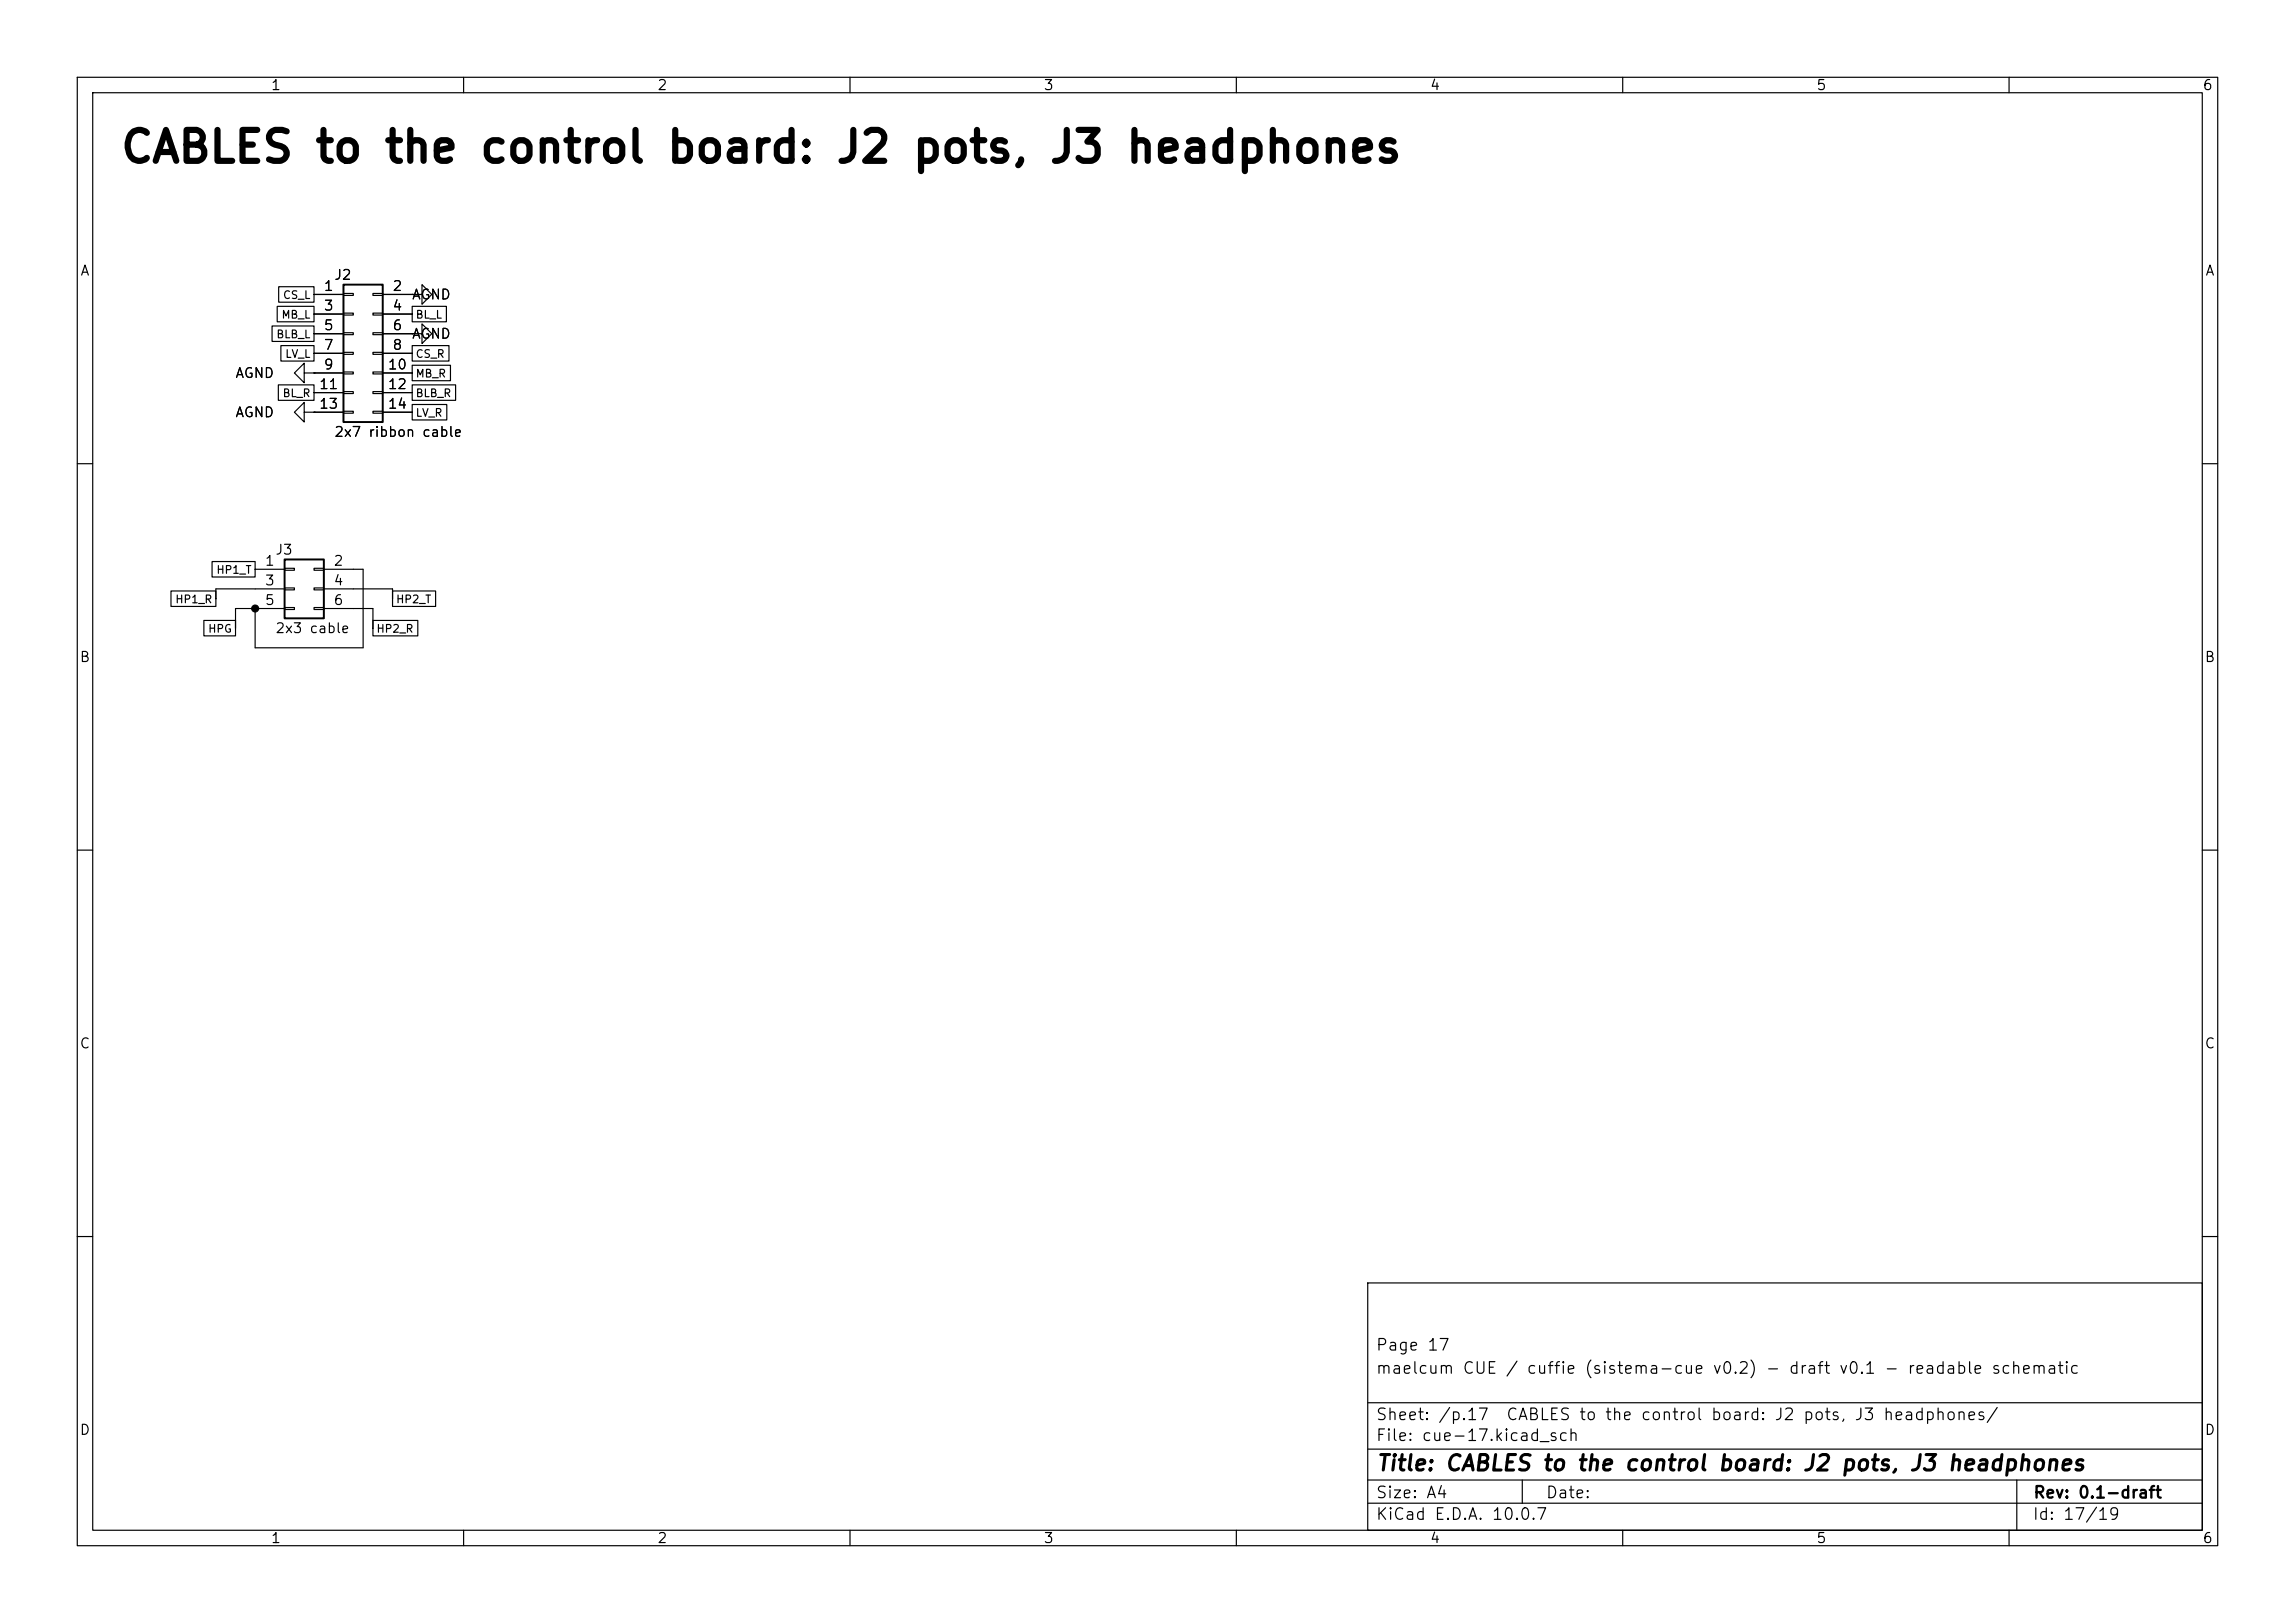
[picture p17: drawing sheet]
<svg xmlns="http://www.w3.org/2000/svg" width="297mm" height="210mm" viewBox="0 0 297 210" stroke-linecap="round" stroke-linejoin="round" font-family="sans-serif">
<defs><g id="words">
<text font-size="4" x="15.4" y="22">CABLES to the control board: J2 pots, J3 headphones</text>
<text font-size="2" x="178" y="190.8">Title: CABLES to the control board: J2 pots, J3 headphones</text>
<g font-size="1.5">
<text x="178" y="178.1">maelcum CUE / cuffie (sistema-cue v0.2) - draft v0.1 - readable schematic</text>
<text x="178" y="175.1">Page 17</text>
<text x="178" y="184.1">Sheet: /p.17</text>
<text x="194.8" y="184.1">CABLES to the control board: J2 pots, J3 headphones/</text>
<text x="178" y="186.8">File: cue-17.kicad_sch</text>
<text x="178" y="197">KiCad E.D.A. 10.0.7</text>
<text x="178" y="194.2">Size: A4</text>
<text x="200" y="194.2">Date:</text>
<text x="263" y="197">Id: 17/19</text>
<text x="263" y="194.2">Rev: 0.1-draft</text>
</g>
<g font-size="1.3">
<text x="35" y="12">1</text>
<text x="85" y="12">2</text>
<text x="135" y="12">3</text>
<text x="185" y="12">4</text>
<text x="235" y="12">5</text>
<text x="285" y="12">6</text>
<text x="10.3" y="36">A</text>
<text x="285.3" y="36">A</text>
<text x="41.8" y="38">1</text>
<text x="41.8" y="40.5">3</text>
<text x="43.2" y="36.5">J2</text>
<text x="50.7" y="38">2</text>
<text x="50.7" y="40.5">4</text>
<text x="53.2" y="39.1">AGND</text>
<text x="41.8" y="43">5</text>
<text x="41.8" y="45.6">7</text>
<text x="50.7" y="43">6</text>
<text x="50.7" y="45.6">8</text>
<text x="53.2" y="44.1">AGND</text>
<text x="30.4" y="49.2">AGND</text>
<text x="41.2" y="50.7">11</text>
<text x="41.2" y="53.2">13</text>
<text x="41.8" y="48.1">9</text>
<text x="50.1" y="48.1">10</text>
<text x="50.1" y="50.7">12</text>
<text x="50.1" y="53.2">14</text>
<text x="30.4" y="54.3">AGND</text>
<text x="43.2" y="56.8">2x7 ribbon cable</text>
<text x="34.2" y="73.5">1</text>
<text x="34.2" y="76.1">3</text>
<text x="35.5" y="72.1">J3</text>
<text x="43.1" y="73.5">2</text>
<text x="43.1" y="76.1">4</text>
<text x="34.2" y="78.6">5</text>
<text x="35.5" y="82.2">2x3 cable</text>
<text x="43.1" y="78.6">6</text>
<text x="10.2" y="86">B</text>
<text x="285.2" y="86">B</text>
<text x="10.2" y="136">C</text>
<text x="285.2" y="136">C</text>
<text x="10.2" y="186">D</text>
<text x="285.2" y="186">D</text>
<text x="35" y="200">1</text>
<text x="85" y="200">2</text>
<text x="135" y="200">3</text>
<text x="185" y="200">4</text>
<text x="235" y="200">5</text>
<text x="285" y="200">6</text>
</g>
<g font-size="1">
<text x="36.4" y="41.5">MB_L</text>
<text x="36.5" y="38.9">CS_L</text>
<text x="53.7" y="41.5">BL_L</text>
<text x="35.7" y="44">BLB_L</text>
<text x="36.8" y="46.5">LV_L</text>
<text x="53.7" y="46.5">CS_R</text>
<text x="36.5" y="51.6">BL_R</text>
<text x="53.7" y="51.6">BLB_R</text>
<text x="53.7" y="49.1">MB_R</text>
<text x="53.7" y="54.2">LV_R</text>
<text x="27.9" y="74.5">HP1_T</text>
<text x="22.6" y="78.3">HP1_R</text>
<text x="26.9" y="82.1">HPG</text>
<text x="48.6" y="82.1">HP2_R</text>
<text x="51.2" y="78.3">HP2_T</text>
</g>
</g></defs>
<g fill="none" stroke="#000" stroke-width=".15">
<path d="M10 10h277v190h-277zM12 12h273v186h-273zM60 10v2M110 10v2M160 10v2M210 10v2M260 10v2M35.9 39.6h4.7v2h-4.7zM36.1 37.1h4.5v2h-4.5zM40.6 38.1h3.8M44.4 38h1.3v.2h-1.3zM48.3 38h1.2v.2h-1.2z"/>
<path d="M49.5 38.1h3.8M53.3 38.1h1.3v-1.3l1.3 1.3-1.3 1.3v-1.3M53.3 38.1h.1M53.3 39.6h4.5v2h-4.5zM35.2 42.2h5.4v2h-5.4zM36 49.8h4.6v2h-4.6zM36.4 44.7h4.2v2h-4.2zM39.4 48.3v-1.3l-1.3 1.3 1.3 1.2v-1.2h1.2M39.4 53.3v-1.2l-1.3 1.2 1.3 1.3v-1.3h1.2M40.6 48.3h.1M40.6 53.3h.1M40.6 40.6h3.8"/>
<path d="M40.6 43.2h3.8M40.6 45.7h3.8M40.6 48.3h3.8M40.6 50.8h3.8M40.6 53.3h3.8M44.4 40.5h1.3v.3h-1.3zM44.4 43.1h1.3v.2h-1.3zM44.4 45.6h1.3v.2h-1.3zM44.4 48.1h1.3v.3h-1.3zM44.4 50.7h1.3v.2h-1.3zM44.4 53.2h1.3v.3h-1.3zM48.3 40.5h1.2v.3h-1.2z"/>
<path d="M48.3 43.1h1.2v.2h-1.2zM48.3 45.6h1.2v.2h-1.2zM48.3 48.1h1.2v.3h-1.2zM48.3 50.7h1.2v.2h-1.2zM48.3 53.2h1.2v.3h-1.2zM49.5 40.6h3.8M49.5 43.2h3.8M49.5 45.7h3.8M49.5 48.3h3.8M49.5 50.8h3.8M49.5 53.3h3.8M53.3 43.2h1.3v-1.3l1.3 1.3-1.3 1.3v-1.3"/>
<path d="M53.3 43.2h.1M53.3 49.8h5.7v2h-5.7zM53.3 47.3h5v2h-5zM53.3 44.7h4.8v2h-4.8zM53.3 52.3h4.5v2h-4.5zM10 60h2M22.1 76.5h5.8v2h-5.8zM27.4 72.7h5.6v2h-5.6zM33 73.7h3.8M36.8 73.5h1.3v.3h-1.3zM36.8 76.1h1.3v.2h-1.3zM36.8 78.6h1.3v.3h-1.3z"/>
<path d="M36.8 76.2h-8.9v1.3M36.8 78.7h-6.3v2.6M40.6 73.5h1.3v.3h-1.3zM40.6 76.1h1.3v.2h-1.3zM40.6 78.6h1.3v.3h-1.3zM41.9 73.7h5.1v10.1h-14v-5.1M41.9 76.2h8.9v1.3M41.9 78.7h6.4v2.6M50.8 76.5h5.6v2h-5.6zM285 60h2M26.4 80.3h4.1v2h-4.1zM48.3 80.3h5.8v2h-5.8z"/>
<path d="M10 110h2M285 110h2M10 160h2M177 166h108v32h-108zM285 160h2M60 198v2M110 198v2M160 198v2M177 194.5h108M177 191.5h108M177 187.5h108M177 181.5h108"/>
<path d="M197 191.5v3M210 198v2M260 198v2M261 191.5v6.5"/>
</g>
<path d="M44.4 36.8h5.1v17.8h-5.1zM36.8 72.4h5.1v7.6h-5.1z" fill="none" stroke="#000" stroke-width=".25"/>
<circle cx="33" cy="78.7" r=".46" fill="#000" stroke="#000" stroke-width=".13"/>
<use href="#words"/>
</svg>
